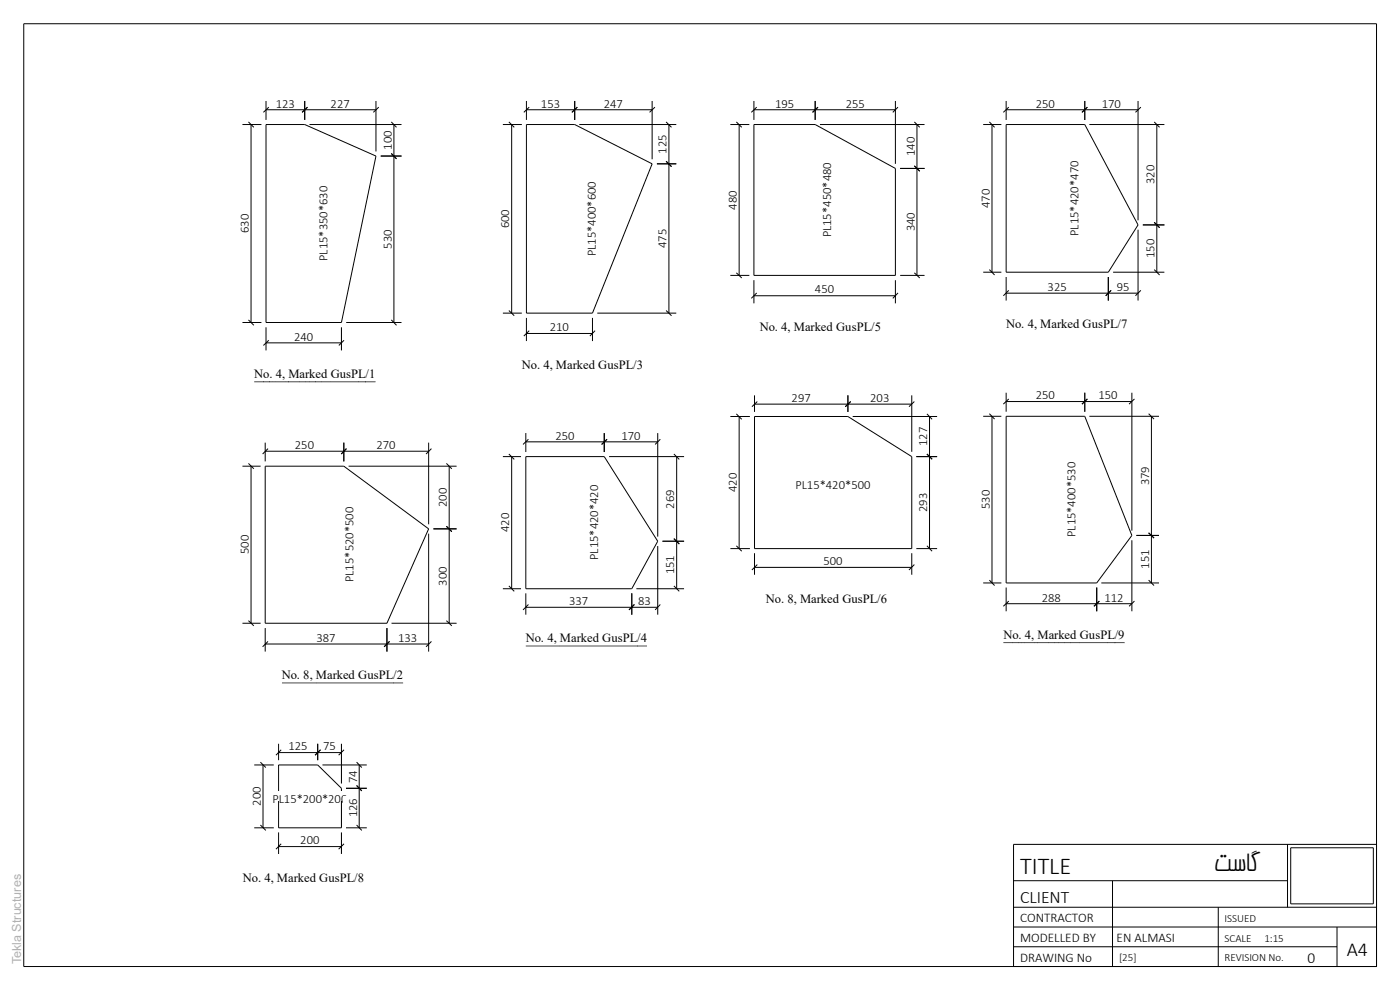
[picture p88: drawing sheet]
<svg xmlns="http://www.w3.org/2000/svg" width="297mm" height="210mm" viewBox="0 0 297 210" stroke-linecap="round" stroke-linejoin="round" font-family="sans-serif">
<defs><g id="words">
<g font-size="5.1">
<text x="216.4" y="185.4">TITLE</text>
<text x="257.5" y="184.7">تساگ</text>
</g>
<text font-size="4.2" x="285.7" y="202.8">A4</text>
<text font-size="3.7" x="216.4" y="191.6">CLIENT</text>
<text font-size="3.3" x="277.4" y="204.3">0</text>
<g font-size="2.8">
<text x="216.4" y="195.6">CONTRACTOR</text>
<text x="216.4" y="199.8">MODELLED BY</text>
<text x="236.9" y="199.8">EN ALMASI</text>
<text x="216.4" y="204">DRAWING No</text>
</g>
<g font-size="2.7">
<text x="58.5" y="22.8">123</text>
<text x="70.1" y="22.8">227</text>
<text x="114.8" y="22.8">153</text>
<text x="128.1" y="22.8">247</text>
<text x="164.4" y="22.8">195</text>
<text x="179.4" y="22.8">255</text>
<text x="219.7" y="22.8">250</text>
<text x="233.7" y="22.8">170</text>
<text x="83.1" y="31.8" transform="rotate(-90 83.1 31.8)">100</text>
<text x="141.4" y="32.6" transform="rotate(-90 141.4 32.6)">125</text>
<text x="194.1" y="33.1" transform="rotate(-90 194.1 33.1)">140</text>
<text x="244.9" y="39.1" transform="rotate(-90 244.9 39.1)">320</text>
<text x="156.3" y="44.4" transform="rotate(-90 156.3 44.4)">480</text>
<text x="210" y="44.1" transform="rotate(-90 210 44.1)">470</text>
<text x="52.8" y="49.4" transform="rotate(-90 52.8 49.4)">630</text>
<text x="83.1" y="52.8" transform="rotate(-90 83.1 52.8)">530</text>
<text x="108" y="48.4" transform="rotate(-90 108 48.4)">600</text>
<text x="141.4" y="52.6" transform="rotate(-90 141.4 52.6)">475</text>
<text x="176.3" y="50.4" transform="rotate(-90 176.3 50.4)">PL15*450*480</text>
<text x="194.1" y="49.1" transform="rotate(-90 194.1 49.1)">340</text>
<text x="228.8" y="50" transform="rotate(-90 228.8 50)">PL15*420*470</text>
<text x="69.5" y="55.4" transform="rotate(-90 69.5 55.4)">PL15*350*630</text>
<text x="126.4" y="54.4" transform="rotate(-90 126.4 54.4)">PL15*400*600</text>
<text x="244.9" y="54.7" transform="rotate(-90 244.9 54.7)">150</text>
<text x="172.9" y="62.2">450</text>
<text x="222.2" y="61.7">325</text>
<text x="236.9" y="61.7">95</text>
<text x="116.6" y="70.2">210</text>
<text x="161.2" y="70.2">No. 4, Marked GusPL/5</text>
<text x="213.4" y="69.6">No. 4, Marked GusPL/7</text>
<text x="62.4" y="72.3">240</text>
<text x="53.9" y="80.2">No. 4, Marked GusPL/1</text>
<text x="110.7" y="78.2">No. 4, Marked GusPL/3</text>
<text x="167.9" y="85.3">297</text>
<text x="184.6" y="85.3">203</text>
<text x="219.7" y="84.7">250</text>
<text x="233" y="84.7">150</text>
<text x="62.6" y="95.2">250</text>
<text x="79.9" y="95.2">270</text>
<text x="117.8" y="93.3">250</text>
<text x="131.8" y="93.3">170</text>
<text x="196.7" y="94.6" transform="rotate(-90 196.7 94.6)">127</text>
<text x="94.8" y="107.5" transform="rotate(-90 94.8 107.5)">200</text>
<text x="143" y="107.9" transform="rotate(-90 143 107.9)">269</text>
<text x="156.3" y="104.3" transform="rotate(-90 156.3 104.3)">420</text>
<text x="168.7" y="103.7">PL15*420*500</text>
<text x="210" y="108" transform="rotate(-90 210 108)">530</text>
<text x="243.8" y="103" transform="rotate(-90 243.8 103)">379</text>
<text x="108" y="112.9" transform="rotate(-90 108 112.9)">420</text>
<text x="196.7" y="108.6" transform="rotate(-90 196.7 108.6)">293</text>
<text x="228.1" y="113.9" transform="rotate(-90 228.1 113.9)">PL15*400*530</text>
<text x="52.8" y="117.6" transform="rotate(-90 52.8 117.6)">500</text>
<text x="126.9" y="118.8" transform="rotate(-90 126.9 118.8)">PL15*420*420</text>
<text x="174.7" y="119.8">500</text>
<text x="75" y="123.5" transform="rotate(-90 75 123.5)">PL15*520*500</text>
<text x="94.8" y="124.2" transform="rotate(-90 94.8 124.2)">300</text>
<text x="143" y="121.8" transform="rotate(-90 143 121.8)">151</text>
<text x="243.8" y="120.6" transform="rotate(-90 243.8 120.6)">151</text>
<text x="120.7" y="128.3">337</text>
<text x="135.4" y="128.3">83</text>
<text x="162.5" y="127.8">No. 8, Marked GusPL/6</text>
<text x="221" y="127.6">288</text>
<text x="234.3" y="127.6">112</text>
<text x="67.1" y="136.1">387</text>
<text x="84.5" y="136.1">133</text>
<text x="111.5" y="136.3">No. 4, Marked GusPL/4</text>
<text x="212.9" y="135.5">No. 4, Marked GusPL/9</text>
<text x="59.8" y="144.1">No. 8, Marked GusPL/2</text>
<text x="61.2" y="159.1">125</text>
<text x="68.5" y="159.1">75</text>
<text x="75.7" y="166.1" transform="rotate(-90 75.7 166.1)">74</text>
<text x="55.3" y="170.9" transform="rotate(-90 55.3 170.9)">200</text>
<text x="57.8" y="170.3">PL15*200*200</text>
<text x="75.7" y="173.4" transform="rotate(-90 75.7 173.4)">126</text>
<text x="63.7" y="179.1">200</text>
<text x="51.5" y="187">No. 4, Marked GusPL/8</text>
</g>
<text font-size="2.7" fill="#b2b2b2" x="4.5" y="204.5" transform="rotate(-90 4.5 204.5)">Tekla Structures</text>
<g font-size="2.3">
<text x="259.8" y="195.5">ISSUED</text>
<text x="237.4" y="203.9">[25]</text>
<text x="259.8" y="199.7">SCALE</text>
<text x="259.8" y="203.9">REVISION No.</text>
<text x="268.2" y="199.7">1:15</text>
</g>
</g></defs>
<path d="M56.4 26.4h8.2l15.2 6.7-7.4 35.3h-16zM111.7 26.4h10.2l16.4 8.4-12.6 31.6h-14zM159.9 26.4h13l17 9.3v22.7h-30zM213.4 26.4h16.7l11.3 21.3-6.3 10h-21.7zM56.3 98.9h16.6l18 13.3-8.8 20h-25.8zM111.5 96.9h16.7l11.3 17.9-5.5 10.1h-22.5zM160.1 88.3h19.8l13.5 8.6v19.5h-33.3zM213.4 88.3h16.7l10 25.3-7.4 10.1h-19.3zM59.1 162.3h8.3l5 4.9v8.4h-13.3z" fill="none" stroke="#000" stroke-width=".21"/>
<path d="M53.9 78.2h25.8v2h-25.8z" fill="#fff"/>
<path d="M53.9 81h25.8" fill="none" stroke="#4c4c4c" stroke-width=".21"/>
<path d="M51.4 26.4h4.1M52.7 25.9l1.1 1.1M53.3 26.4v42M51.4 68.4h4.1M52.7 67.9l1.1 1.1" fill="none" stroke="#000" stroke-width=".21"/>
<path d="M50 45h2.8v4.9h-2.8z" fill="#fff"/>
<path d="M64.6 23.3h15.2M64.6 21.4v4M65.2 22.7l-1.1 1.1M79.8 21.4v10.7M80.3 22.7l-1.1 1.1M80.8 33.1h4.4M83 32.6l1.1 1.1M83.6 33.1v35.3M73.4 68.4h11.8M83 67.9l1.1 1.1" fill="none" stroke="#000" stroke-width=".21"/>
<path d="M69.8 21.4h4.8" fill="none" stroke="#fff" stroke-width="2.8" stroke-linecap="butt"/>
<path d="M80.3 48.3h2.8v4.9h-2.8z" fill-rule="evenodd" fill="#fff"/>
<g fill="#fff">
<path d="M67.1 44.8h2v10.6h-2z"/>
<path d="M67.1 43.5h2v1.3h-2z"/>
<path d="M67.1 39.5h2v4h-2z"/>
</g>
<g fill="none" stroke="#000" stroke-width=".21">
<path d="M56.4 21.4v4M56.4 23.3h8.2M57 22.7l-1.1 1.1M64.6 21.4v4M65.2 22.7l-1.1 1.1M65.7 26.4h19.5M80.8 33.1h4.4M83 32.6l1.1 1.1M83 25.9l1.1 1.1M83.6 26.4v6.7M56.4 72.7h16M56.4 69.4v4.9"/>
<path d="M57 72.2l-1.1 1.1M72.4 69.4v4.9M73 72.2l-1.1 1.1"/>
</g>
<path d="M58.1 21.4h4.9M62 70.9h4.8" fill="none" stroke="#fff" stroke-width="2.8" stroke-linecap="butt"/>
<path d="M80.3 27.3h2.8v4.9h-2.8z" fill="#fff"/>
<path d="M111.5 134.3h25.7v2h-25.7z" fill="#fff"/>
<path d="M111.5 137h25.7" fill="none" stroke="#4c4c4c" stroke-width=".21"/>
<path d="M122.9 26.4h20.6M139.4 34.8h4.1M141.3 34.2l1.2 1.1M141.3 25.9l1.2 1.1M141.9 26.4v8.4" fill="none" stroke="#000" stroke-width=".21"/>
<path d="M138.6 28.1h2.8v4.9h-2.8z" fill="#fff"/>
<path d="M139.4 34.8h4.1M141.3 34.2l1.2 1.1M141.9 34.8v31.6M126.7 66.4h16.8M141.3 65.9l1.2 1.1" fill="none" stroke="#000" stroke-width=".21"/>
<path d="M138.6 48.2h2.8v4.8h-2.8z" fill="#fff"/>
<g fill="#fff">
<path d="M124 43.8h2v10.6h-2z"/>
<path d="M124 42.5h2v1.3h-2z"/>
<path d="M124 38.4h2v4.1h-2z"/>
</g>
<path d="M106.7 26.4h4M107.9 25.9l1.2 1.1M108.5 26.4v40M121.9 23.3h16.4M121.9 21.4v4M122.5 22.7l-1.2 1.1M138.3 21.4v12.4M138.9 22.7l-1.1 1.1M106.7 66.4h4M107.9 65.9l1.2 1.1" fill="none" stroke="#000" stroke-width=".21"/>
<path d="M127.7 21.4h4.8" fill="none" stroke="#fff" stroke-width="2.8" stroke-linecap="butt"/>
<path d="M105.3 44h2.8v4.9h-2.8z" fill="#fff"/>
<path d="M111.7 21.4v4M111.7 23.3h10.2M112.3 22.7l-1.2 1.1M121.9 21.4v4M122.5 22.7l-1.2 1.1M111.7 70.7h14M111.7 67.4v4.9M112.3 70.1l-1.2 1.2M125.7 67.4v4.9M126.2 70.1l-1.1 1.2" fill="none" stroke="#000" stroke-width=".21"/>
<path d="M114.4 21.4h4.8M116.2 68.9h4.9" fill="none" stroke="#fff" stroke-width="2.8" stroke-linecap="butt"/>
<path d="M59.8 142.1h25.7v2h-25.7z" fill="#fff"/>
<path d="M59.8 144.9h25.7" fill="none" stroke="#4c4c4c" stroke-width=".21"/>
<path d="M106.7 96.9h3.8M107.9 96.3l1.2 1.1M108.5 96.9v28M106.7 124.9h3.8M107.9 124.3l1.2 1.1" fill="none" stroke="#000" stroke-width=".21"/>
<path d="M105.3 108.5h2.8v4.8h-2.8z" fill="#fff"/>
<path d="M129.2 96.9h15.9M143 96.3l1.1 1.1M143.6 96.9v17.9M140.5 114.8h4.6M143 114.3l1.1 1.1" fill="none" stroke="#000" stroke-width=".21"/>
<path d="M140.3 103.4h2.8v4.9h-2.8z" fill="#fff"/>
<g fill="#fff">
<path d="M124.5 108.3h2v10.5h-2z"/>
<path d="M124.5 107h2v1.3h-2z"/>
<path d="M124.5 102.9h2v4.1h-2z"/>
</g>
<path d="M140.5 114.8h4.6M143 114.3l1.1 1.1M143.6 114.8v10.1M135 124.9h10.1M143 124.3l1.1 1.1" fill="none" stroke="#000" stroke-width=".21"/>
<path d="M140.3 117.4h2.8v4.9h-2.8z" fill="#fff"/>
<g fill="none" stroke="#000" stroke-width=".21">
<path d="M72.9 95.7h18M72.9 93.9v4M73.5 95.2l-1.1 1.1M90.9 93.9v17.3M91.5 95.2l-1.1 1.1M111.5 93.7h28M111.5 91.9v4M112.1 93.2l-1.1 1.1M128.2 91.9v4M128.8 93.2l-1.2 1.1M139.5 91.9v21.9M140.1 93.2l-1.1 1.1"/>
<path d="M90.9 113.2v25M139.5 115.8v14.6M82.1 136.6h8.8M82.1 133.2v5M82.6 136.1l-1.1 1.1M91.5 136.1l-1.1 1.1M111.5 128.8h28M111.5 125.9v4.5M112.1 128.2l-1.1 1.2M134 125.9v4.5M134.6 128.2l-1.2 1.2M140.1 128.2l-1.1 1.2"/>
</g>
<path d="M79.5 93.9h4.9M117.4 91.9h4.9M131.4 91.9h4.9M84.1 134.8h4.8M120.4 127h4.8M135 127h3.5" fill="none" stroke="#fff" stroke-width="2.8" stroke-linecap="butt"/>
<g fill="#fff">
<path d="M72.6 112.9h2v10.6h-2z"/>
<path d="M72.6 111.6h2v1.3h-2z"/>
<path d="M72.6 107.6h2v4h-2z"/>
</g>
<g fill="none" stroke="#000" stroke-width=".21">
<path d="M56.3 93.9v4M56.3 95.7h16.6M56.9 95.2l-1.2 1.1M72.9 93.9v4M73.5 95.2l-1.1 1.1M74 98.9h22.9M94.7 98.3l1.1 1.1M95.3 98.9v13.3M91.9 112.2h5M94.7 111.6l1.1 1.2M56.3 136.6h25.8M56.3 133.2v5"/>
<path d="M56.9 136.1l-1.2 1.1M82.1 133.2v5M82.6 136.1l-1.1 1.1"/>
</g>
<path d="M62.2 93.9h4.9M66.8 134.8h4.8" fill="none" stroke="#fff" stroke-width="2.8" stroke-linecap="butt"/>
<path d="M92 103.1h2.8v4.8h-2.8z" fill="#fff"/>
<path d="M91.9 112.2h5M94.7 111.6l1.1 1.2M95.3 112.2v20M83.1 132.2h13.8M94.7 131.7l1.1 1.1" fill="none" stroke="#000" stroke-width=".21"/>
<path d="M92 119.8h2.8v4.8h-2.8z" fill="#fff"/>
<path d="M51.4 98.9h3.9M52.7 98.3l1.1 1.1M53.3 98.9v33.3M51.4 132.2h3.9M52.7 131.7l1.1 1.1" fill="none" stroke="#000" stroke-width=".21"/>
<path d="M50 113.1h2.8v4.9h-2.8z" fill="#fff"/>
<path d="M110.7 77.2h25.7M161.2 69.2h25.7" fill="none" stroke="#fff" stroke-width="2" stroke-linecap="butt"/>
<path d="M191 35.7h5.1M194 35.2l1.1 1.1M194.5 35.7v22.7M191 58.4h5.1M194 57.9l1.1 1.1" fill="none" stroke="#000" stroke-width=".21"/>
<path d="M191.3 44.7h2.8v4.8h-2.8z" fill="#fff"/>
<path d="M172.9 23.3h17M172.9 21.4v4M173.5 22.7l-1.1 1.1M189.9 21.4v13.4M190.5 22.7l-1.1 1.1" fill="none" stroke="#000" stroke-width=".21"/>
<path d="M179 21.4h4.9" fill="none" stroke="#fff" stroke-width="2.8" stroke-linecap="butt"/>
<g fill="#fff">
<path d="M173.9 39.8h2v10.6h-2z"/>
<path d="M173.9 38.5h2v1.3h-2z"/>
<path d="M173.9 34.5h2v4h-2z"/>
</g>
<path d="M154.9 26.4h4.1M156.2 25.9l1.2 1.1M156.8 26.4v32M154.9 58.4h4.1M156.2 57.9l1.2 1.1" fill="none" stroke="#000" stroke-width=".21"/>
<path d="M153.5 40h2.8v4.8h-2.8z" fill="#fff"/>
<path d="M173.9 26.4h22.2M191 35.7h5.1M194 35.2l1.1 1.1M194 25.9l1.1 1.1M194.5 26.4v9.3" fill="none" stroke="#000" stroke-width=".21"/>
<path d="M191.3 28.7h2.8v4.8h-2.8z" fill="#fff"/>
<g fill="none" stroke="#000" stroke-width=".21">
<path d="M159.9 21.4v4M159.9 23.3h13M160.5 22.7l-1.1 1.1M172.9 21.4v4M173.5 22.7l-1.1 1.1M159.9 59.4v4.9M189.9 59.4v4.9M159.9 62.7h30M160.5 62.1l-1.1 1.2M190.5 62.1l-1.1 1.2M154.9 88.3h4.2M156.2 87.8l1.2 1.1"/>
<path d="M156.8 88.3v28.1M154.9 116.4h4.2M156.2 115.8l1.2 1.1"/>
</g>
<path d="M164 21.4h4.9M172.5 60.9h4.9" fill="none" stroke="#fff" stroke-width="2.8" stroke-linecap="butt"/>
<path d="M162.5 126.8h25.7" fill="none" stroke="#fff" stroke-width="2" stroke-linecap="butt"/>
<path d="M153.5 99.9h2.8v4.9h-2.8z" fill="#fff"/>
<g fill="#fff">
<path d="M168.8 101.3h10.5v2.1h-10.5z"/>
<path d="M179.3 101.3h1.3v2.1h-1.3z"/>
<path d="M180.6 101.3h4.1v2.1h-4.1z"/>
</g>
<path d="M180.9 88.3h17.9M194.4 96.9h4.4M196.6 96.3l1.1 1.1M196.6 87.8l1.1 1.1M197.2 88.3v8.6" fill="none" stroke="#000" stroke-width=".21"/>
<path d="M193.9 90.2h2.8v4.8h-2.8z" fill="#fff"/>
<path d="M194.4 96.9h4.4M196.6 96.3l1.1 1.1M197.2 96.9v19.5M194.4 116.4h4.4M196.6 115.8l1.1 1.1" fill="none" stroke="#000" stroke-width=".21"/>
<path d="M193.9 104.2h2.8v4.8h-2.8z" fill="#fff"/>
<g fill="none" stroke="#000" stroke-width=".21">
<path d="M213.4 23.3h16.7M213.4 21.4v4M214 22.7l-1.1 1.1M230.1 21.4v4M230.7 22.7l-1.2 1.1M160.1 85.7h33.3M160.1 83.9v3.5M160.7 85.2l-1.2 1.1M179.9 83.9v3.5M180.5 85.2l-1.2 1.1M193.4 83.9v11.9M194 85.2l-1.2 1.1"/>
<path d="M160.1 117.3v4.6M160.7 119.8l-1.2 1.1M193.4 117.3v4.6M194 119.8l-1.2 1.1M160.1 120.4h33.3"/>
</g>
<path d="M219.3 21.4h4.9M167.6 83.9h4.8M184.2 83.9h4.9M174.3 118.5h4.9" fill="none" stroke="#fff" stroke-width="2.8" stroke-linecap="butt"/>
<path d="M213.4 68.7h25.7" fill="none" stroke="#fff" stroke-width="2" stroke-linecap="butt"/>
<g fill="#fff">
<path d="M226.4 39.5h2v10.5h-2z"/>
<path d="M226.4 38.2h2v1.3h-2z"/>
<path d="M226.4 34.1h2v4.1h-2z"/>
</g>
<path d="M236.1 57.7h10.9M242.4 47.7h4.6M244.9 57.2l1.1 1.1M244.9 47.2l1.1 1.1M245.4 47.7v10" fill="none" stroke="#000" stroke-width=".21"/>
<path d="M242.2 50.3h2.8v4.9h-2.8z" fill="#fff"/>
<path d="M231.1 26.4h15.9M244.9 25.9l1.1 1.1M245.4 26.4v21.3M242.4 47.7h4.6M244.9 47.2l1.1 1.1" fill="none" stroke="#000" stroke-width=".21"/>
<path d="M242.2 34.6h2.8v4.9h-2.8z" fill="#fff"/>
<path d="M208.6 26.4h3.8M209.9 25.9l1.1 1.1M210.4 26.4v31.3M208.6 57.7h3.8M209.9 57.2l1.1 1.1" fill="none" stroke="#000" stroke-width=".21"/>
<path d="M207.2 39.7h2.8v4.8h-2.8z" fill="#fff"/>
<g fill="none" stroke="#000" stroke-width=".21">
<path d="M230.1 23.3h11.3M230.1 21.4v4M230.7 22.7l-1.2 1.1M241.4 21.4v25.3M242 22.7l-1.1 1.1M213.4 58.8v5M235.1 58.8v5M241.4 48.7v15.1M213.4 62.2h28M214 61.6l-1.1 1.1M235.7 61.6l-1.1 1.1M242 61.6l-1.1 1.1"/>
<path d="M68.4 162.3h9.4M73.4 167.2h4.4M75.6 166.6l1.2 1.2M75.6 161.7l1.2 1.1M76.2 162.3v4.9"/>
</g>
<path d="M233.3 21.4h4.9M221.9 60.3h4.8M236.5 60.3h3.5" fill="none" stroke="#fff" stroke-width="2.8" stroke-linecap="butt"/>
<path d="M51.5 186.1h25.7" fill="none" stroke="#fff" stroke-width="2" stroke-linecap="butt"/>
<path d="M72.9 163h2.8v3.5h-2.8z" fill="#fff"/>
<g fill="#fff">
<path d="M57.8 167.9h10.5v2h-10.5z"/>
<path d="M68.3 167.9h1.4v2h-1.4z"/>
<path d="M69.7 167.9h4v2h-4z"/>
</g>
<g fill="none" stroke="#000" stroke-width=".21">
<path d="M59.1 157.8v3.4M59.1 159.6h8.3M59.6 159l-1.1 1.2M67.4 157.8v3.4M68 159l-1.2 1.2M59.1 179.6h13.3M59.1 176.6v4.5M59.6 179l-1.1 1.1M72.4 176.6v4.5M73 179l-1.2 1.1M73.4 175.6h4.4M73.4 167.2h4.4"/>
<path d="M75.6 175l1.2 1.1M75.6 166.6l1.2 1.2M76.2 167.2v8.4"/>
</g>
<path d="M60.8 157.8h4.9M63.3 177.7h4.9" fill="none" stroke="#fff" stroke-width="2.8" stroke-linecap="butt"/>
<path d="M72.9 169h2.8v4.8h-2.8z" fill="#fff"/>
<path d="M67.4 159.6h5M67.4 157.8v3.4M68 159l-1.2 1.2M72.4 157.8v8.4M73 159l-1.2 1.2M53.9 175.6h4.2M53.9 162.3h4.2M55.2 175l1.2 1.1M55.2 161.7l1.2 1.1M55.8 162.3v13.3" fill="none" stroke="#000" stroke-width=".21"/>
<path d="M68.2 157.8h3.5" fill="none" stroke="#fff" stroke-width="2.8" stroke-linecap="butt"/>
<path d="M52.5 166.5h2.9v4.9h-2.9z" fill="#fff"/>
<path d="M212.9 133.6h25.7v1.9h-25.7z" fill="#fff"/>
<path d="M212.9 136.3h25.7" fill="none" stroke="#4c4c4c" stroke-width=".21"/>
<path d="M241.1 113.6h4.8M243.7 113l1.1 1.1M244.3 113.6v10.1M233.6 123.7h12.3M243.7 123.1l1.1 1.1" fill="none" stroke="#000" stroke-width=".21"/>
<path d="M241 116.2h2.8v4.8h-2.8z" fill="#fff"/>
<g fill="#fff">
<path d="M225.8 103.4h2v10.6h-2z"/>
<path d="M225.8 102.1h2v1.3h-2z"/>
<path d="M225.8 98h2v4.1h-2z"/>
</g>
<path d="M208.6 88.3h3.8M209.9 87.8l1.1 1.1M210.4 88.3v35.4M240.1 114.6v15.1M208.6 123.7h3.8M209.9 123.1l1.1 1.1M232.7 128.1h7.4M232.7 124.6v5.1M233.2 127.5l-1.1 1.1M240.7 127.5l-1.2 1.1" fill="none" stroke="#000" stroke-width=".21"/>
<path d="M233.9 126.2h4.9" fill="none" stroke="#fff" stroke-width="2.8" stroke-linecap="butt"/>
<path d="M207.2 103.5h2.8v4.9h-2.8z" fill="#fff"/>
<path d="M231.1 88.3h14.8M243.7 87.8l1.1 1.1M244.3 88.3v25.3M241.1 113.6h4.8M243.7 113l1.1 1.1" fill="none" stroke="#000" stroke-width=".21"/>
<path d="M241 98.5h2.8v4.9h-2.8z" fill="#fff"/>
<g fill="none" stroke="#000" stroke-width=".21">
<path d="M5 5h287v200h-287zM213.4 85.2h26.7M213.4 83.3v4M214 84.6l-1.1 1.1M230.1 83.3v4M230.7 84.6l-1.2 1.1M240.1 83.3v29.3M240.7 84.6l-1.2 1.1M213.4 124.6v5.1M213.4 128.1h19.3M214 127.5l-1.1 1.1M232.7 124.6v5.1"/>
<path d="M233.2 127.5l-1.1 1.1M273.1 179.1v13.3M273.8 179.8h17.5v11.9h-17.5zM292 179.1h-77v25.9M215 192.4h77M215 186.8h58.1M215 196.6h77M236 186.8v18.2M258.4 192.4v12.6M283.6 196.6v8.4M215 200.8h68.6"/>
</g>
<path d="M219.3 83.3h4.9M232.7 83.3h4.8M220.6 126.2h4.9" fill="none" stroke="#fff" stroke-width="2.8" stroke-linecap="butt"/>
<use href="#words"/>
</svg>
